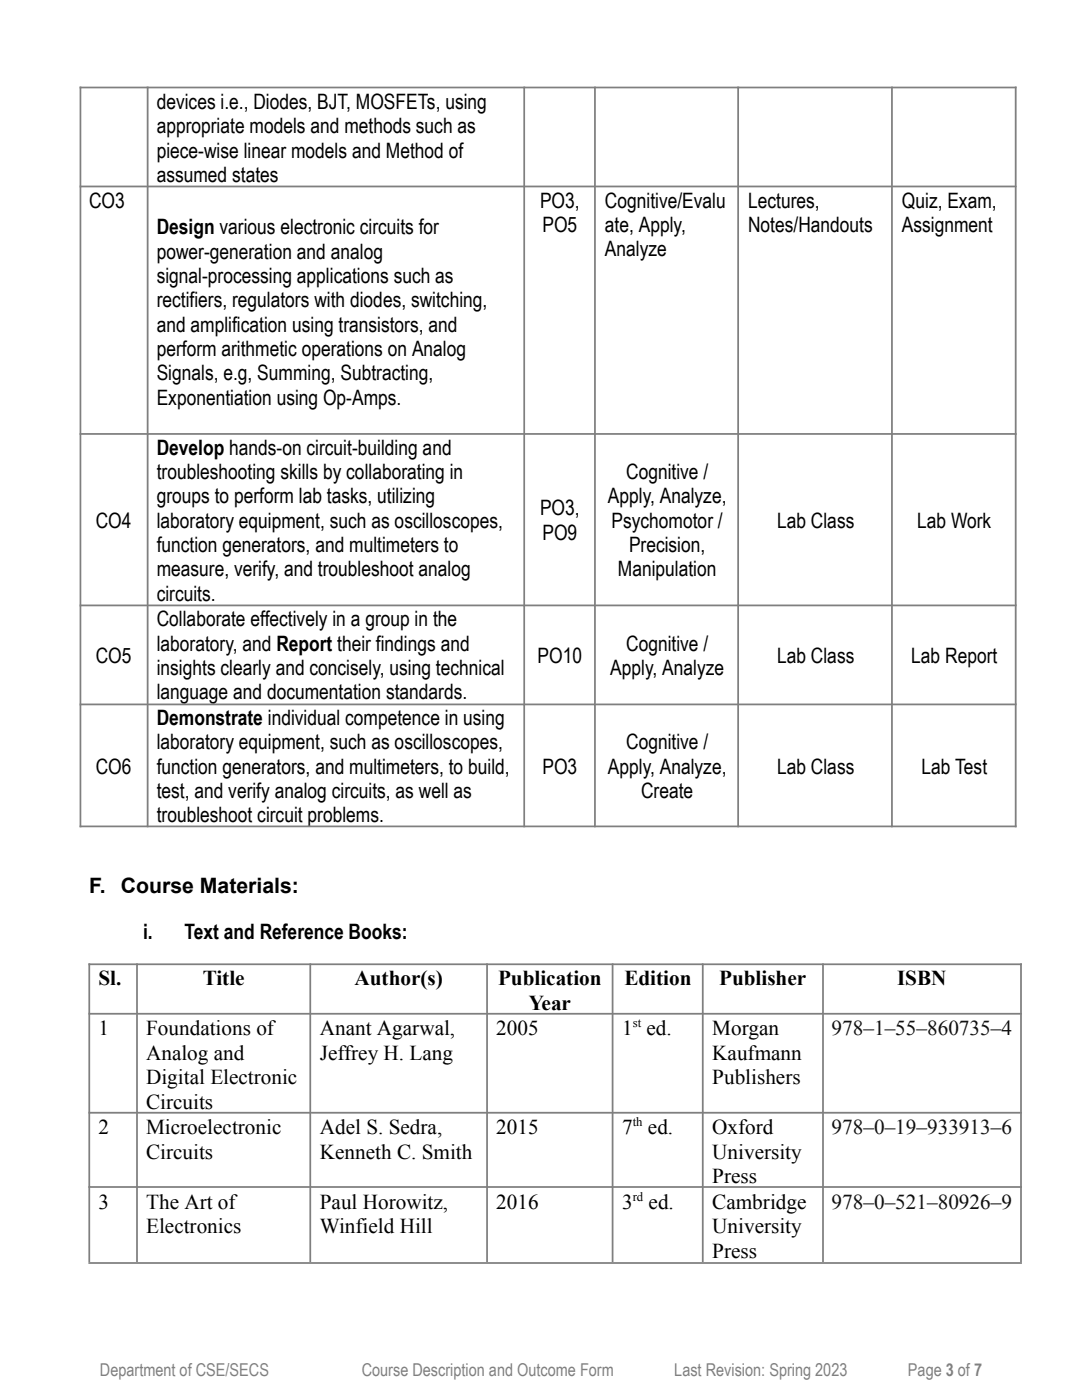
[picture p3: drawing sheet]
<svg xmlns="http://www.w3.org/2000/svg" width="216mm" height="279mm" viewBox="0 0 216 279" stroke-linecap="round" stroke-linejoin="round" font-family="sans-serif">
<defs><g id="words">
<g font-size="4.2">
<text x="31.3" y="21.8">devices i.e., Diodes, BJT, MOSFETs, using</text>
<text x="31.3" y="26.6">appropriate models and methods</text>
<text x="83" y="26.6">such as</text>
<text x="31.3" y="31.5">piece-wise linear models and Method of</text>
<text x="17.8" y="41.4">CO3</text>
<text x="31.3" y="36.3">assumed states</text>
<text x="107.8" y="41.4">PO3,</text>
<text x="120.7" y="41.4">Cognitive/Evalu</text>
<text x="149.3" y="41.4">Lectures,</text>
<text x="180" y="41.4">Quiz, Exam,</text>
<text x="31.3" y="46.7">Design various electronic circuits for</text>
<text x="108.2" y="46.3">PO5</text>
<text x="120.7" y="46.3">ate, Apply,</text>
<text x="149.3" y="46.3">Notes/Handouts</text>
<text x="180" y="46.3">Assignment</text>
<text x="31.3" y="51.6">power-generation and analog</text>
<text x="120.7" y="51.2">Analyze</text>
<text x="31.3" y="56.5">signal-processing applications such as</text>
<text x="31.3" y="61.3">rectifiers, regulators with diodes, switching,</text>
<text x="31.3" y="66.2">and amplification using transistors, and</text>
<text x="31.3" y="71">perform arithmetic operations on Analog</text>
<text x="31.3" y="75.9">Signals, e.g, Summing, Subtracting,</text>
<text x="31.3" y="80.7">Exponentiation using Op-Amps.</text>
<text x="31.3" y="90.7">Develop hands-on circuit-building and</text>
<text x="31.3" y="95.6">troubleshooting skills by collaborating in</text>
<text x="124.9" y="95.6">Cognitive /</text>
<text x="31.3" y="100.4">groups to perform lab tasks, utilizing</text>
<text x="121.3" y="100.4">Apply, Analyze,</text>
<text x="19.1" y="105.3">CO4</text>
<text x="31.3" y="105.3">laboratory equipment, such as oscilloscopes,</text>
<text x="107.8" y="102.9">PO3,</text>
<text x="108.2" y="107.7">PO9</text>
<text x="122" y="105.3">Psychomotor /</text>
<text x="155.1" y="105.3">Lab Class</text>
<text x="183" y="105.3">Lab Work</text>
<text x="31.3" y="110.2">function generators, and multimeters to</text>
<text x="125.5" y="110.2">Precision,</text>
<text x="31.3" y="115">measure, verify, and troubleshoot analog</text>
<text x="31.3" y="119.9">circuits.</text>
<text x="123.3" y="115">Manipulation</text>
<text x="31.3" y="125">Collaborate effectively in a group in the</text>
<text x="31.3" y="129.8">laboratory, and Report their findings and</text>
<text x="124.9" y="129.8">Cognitive /</text>
<text x="19.1" y="132.3">CO5</text>
<text x="31.3" y="134.7">insights clearly and concisely, using technical</text>
<text x="107.3" y="132.3">PO10</text>
<text x="121.8" y="134.7">Apply, Analyze</text>
<text x="155.1" y="132.3">Lab Class</text>
<text x="181.8" y="132.3">Lab Report</text>
<text x="31.3" y="139.6">language and documentation standards.</text>
<text x="31.3" y="144.7">Demonstrate individual competence in using</text>
<text x="31.3" y="149.5">laboratory equipment, such as oscilloscopes,</text>
<text x="124.9" y="149.5">Cognitive /</text>
<text x="19.1" y="154.4">CO6</text>
<text x="31.3" y="154.4">function generators, and multimeters, to build,</text>
<text x="108.2" y="154.4">PO3</text>
<text x="121.3" y="154.4">Apply, Analyze,</text>
<text x="155.1" y="154.4">Lab Class</text>
<text x="183.9" y="154.4">Lab Test</text>
<text x="31.3" y="159.3">test, and verify analog circuits, as well as</text>
<text x="127.9" y="159.3">Create</text>
<text x="31.3" y="164.1">troubleshoot circuit problems.</text>
<text x="17.8" y="178.2">F.</text>
<text x="24.1" y="178.2">Course Materials:</text>
<text x="28.5" y="187.3">i.</text>
<text x="36.8" y="187.3">Text and Reference Books:</text>
<text x="19.6" y="196.7">Sl.</text>
<text x="40.4" y="196.7">Title</text>
<text x="70.7" y="196.7">Author(s)</text>
<text x="99.4" y="196.7">Publication</text>
<text x="124.6" y="196.7">Edition</text>
<text x="143.5" y="196.7">Publisher</text>
<text x="179" y="196.7">ISBN</text>
<text x="105.5" y="201.5">Year</text>
<text x="19.6" y="206.7">1</text>
<text x="29.2" y="206.7">Foundations of</text>
<text x="63.8" y="206.7">Anant Agarwal,</text>
<text x="99" y="206.7">2005</text>
<text x="124.1" y="206.7">1 ed.</text>
<text x="142.1" y="206.7">Morgan</text>
<text x="29.2" y="211.5">Analog and</text>
<text x="63.8" y="211.5">Jeffrey H. Lang</text>
<text x="142.1" y="211.5">Kaufmann</text>
<text x="29.2" y="216.4">Digital Electronic</text>
<text x="29.2" y="221.3">Circuits</text>
<text x="142.1" y="216.4">Publishers</text>
<text x="19.6" y="226.4">2</text>
<text x="29.2" y="226.4">Microelectronic</text>
<text x="63.8" y="226.4">Adel S. Sedra,</text>
<text x="99" y="226.4">2015</text>
<text x="124.1" y="226.4">7</text>
<text x="129.3" y="226.4">ed.</text>
<text x="142.1" y="226.4">Oxford</text>
<text x="29.2" y="231.3">Circuits</text>
<text x="63.8" y="231.3">Kenneth C. Smith</text>
<text x="142.1" y="231.3">University</text>
<text x="142.1" y="236.1">Press</text>
<text x="19.6" y="241.3">3</text>
<text x="29.2" y="241.3">The Art of</text>
<text x="63.8" y="241.3">Paul Horowitz,</text>
<text x="99" y="241.3">2016</text>
<text x="124.1" y="241.3">3</text>
<text x="129.4" y="241.3">ed.</text>
<text x="142.1" y="241.3">Cambridge</text>
<text x="29.2" y="246.1">Electronics</text>
<text x="63.8" y="246.1">Winfield Hill</text>
<text x="142.1" y="246.1">University</text>
<text x="142.1" y="251">Press</text>
</g>
<g font-size="4.2" fill="#111">
<text x="165.9" y="206.7">978–1–55–860735–4</text>
<text x="165.9" y="226.4">978–0–19–933913–6</text>
<text x="165.9" y="241.3">978–0–521–80926–9</text>
</g>
<g font-size="3.5" fill="#808080">
<text x="19.9" y="274.5">Department of CSE/SECS</text>
<text x="72.2" y="274.5">Course Description and Outcome Form</text>
<text x="134.5" y="274.5">Last Revision: Spring 2023</text>
<text x="181.2" y="274.5">Page 3 of 7</text>
</g>
<g font-size="2.5">
<text x="126.3" y="205">st</text>
<text x="126.3" y="224.8">th</text>
<text x="126.3" y="239.7">rd</text>
</g>
</g></defs>
<g fill="none" stroke="#7f7f7f" stroke-width=".35">
<path d="M15.9 17.5h186.9M16.1 17.3v147.8M29.5 17.3v147.8M104.6 17.3v147.8M118.7 17.3v147.8M147.3 17.3v147.8M178 17.3v147.8M202.7 17.3v147.8M15.9 37.2h186.9M15.9 86.6h186.9M15.9 120.8h186.9M15.9 140.6h186.9"/>
<path d="M15.9 164.9h186.9M17.6 192.4h186.3M17.8 192.3v59.6M27.3 192.3v59.6M61.9 192.3v59.6M97.2 192.3v59.6M122.2 192.3v59.6M140.2 192.3v59.6M164.2 192.3v59.6M203.7 192.3v59.6M17.6 202.3h186.3M17.6 222.1h186.3"/>
<path d="M17.6 236.9h186.3M17.6 252.1h186.3"/>
</g>
<use href="#words"/>
</svg>
